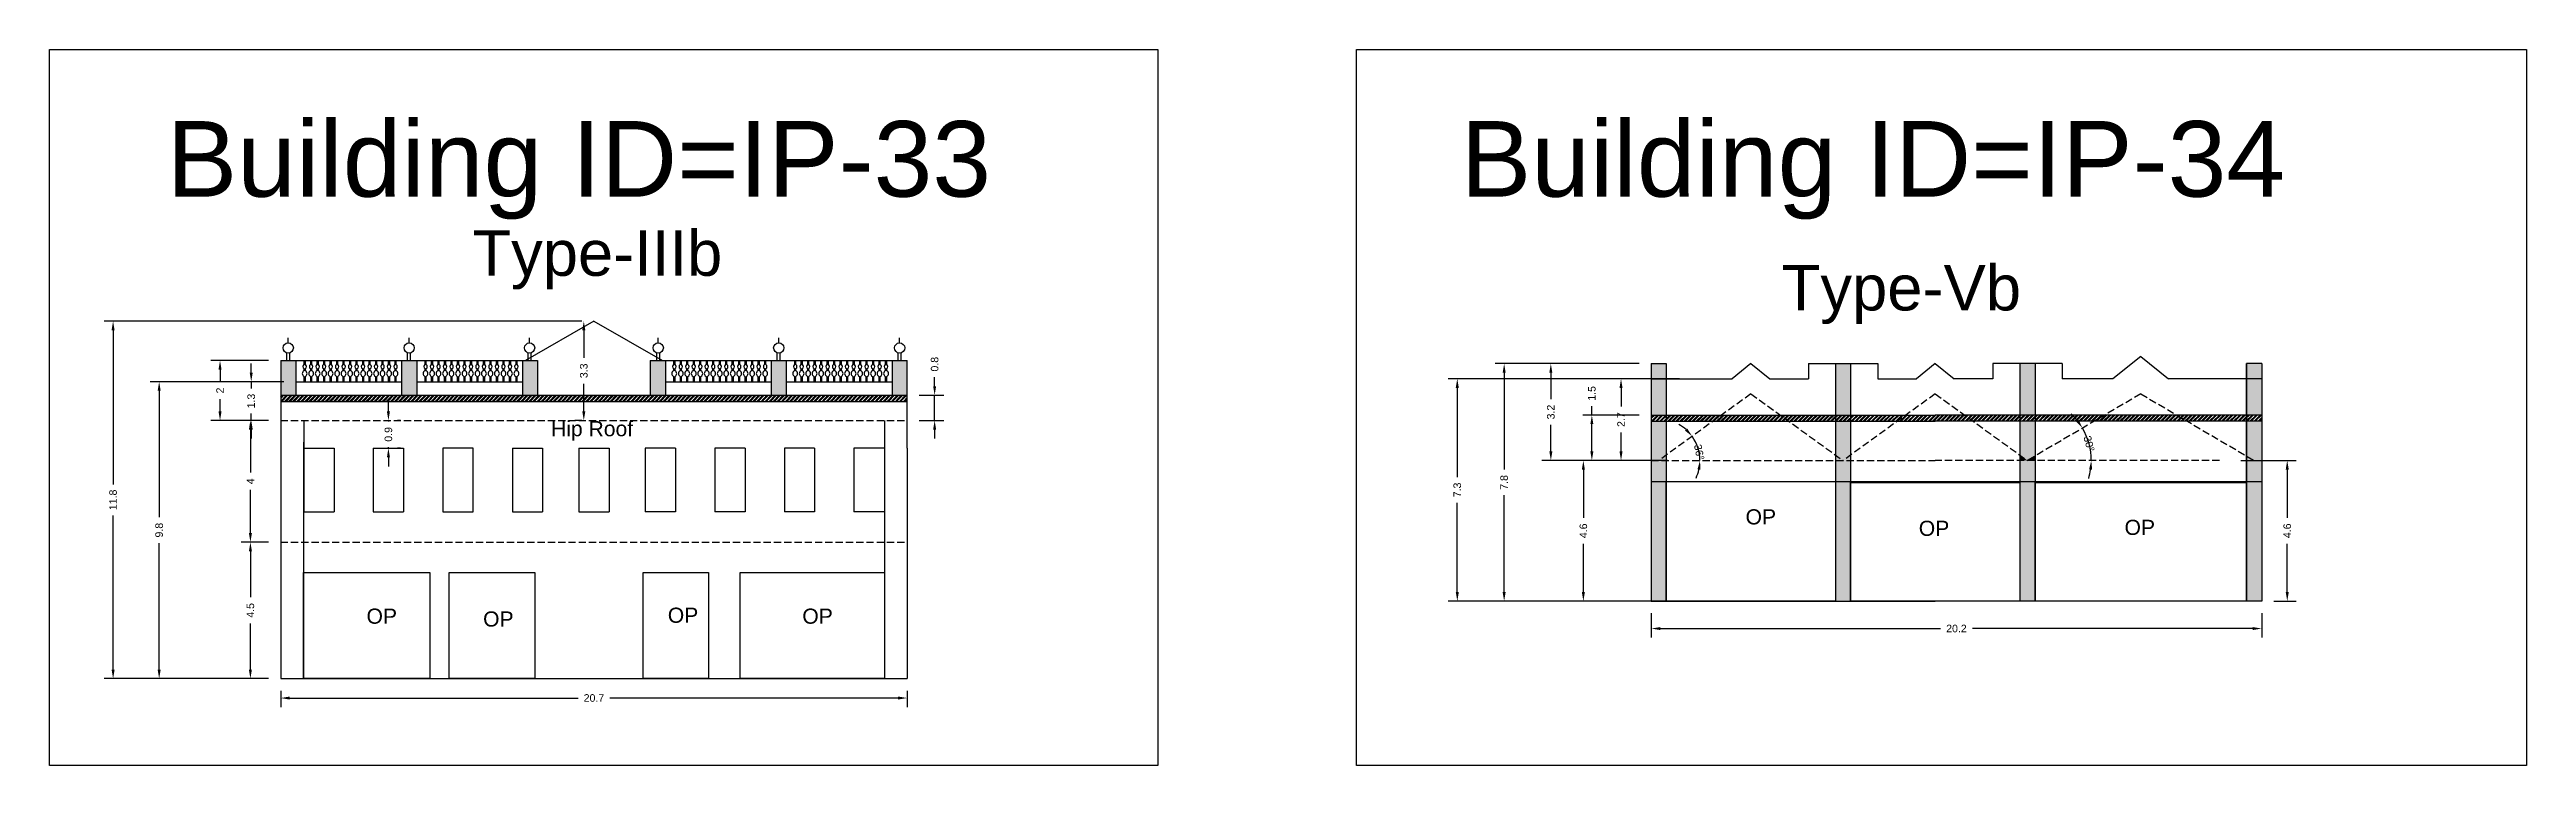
# Model space of a CAD drawing. Header units: metres. Extents: x 3416658 to 3417184, y -6712896 to -6712690.
# Drawn here: x 3416746.3 to 3416828.2, y -6712815.8 to -6712792.1 of the extents above; entities that cross this region are included whole.
import ezdxf

# ---------------------------------------------------------------- set-up
doc = ezdxf.new("R2010")
doc.units = ezdxf.units.M
doc.linetypes.add('ACAD_ISO02W100', pattern=[15, 12, -3])
doc.layers.add('Dotted', color=7, linetype='ACAD_ISO02W100', plot=False)
doc.styles.get("Standard").update_dxf_attribs({"font": 'arial.ttf'})
doc.dimstyles.new('ISO-25', dxfattribs={"dimtxt": 0.25, "dimasz": 0.3, "dimexe": 0.3, "dimexo": 0.4, "dimgap": 0.2, "dimtad": 0, "dimdec": 1, "dimdsep": 46, "dimtxsty": 'Standard', "dimcen": 2.5, "dimadec": 0, "dimazin": 0, "dimtfac": 1, "dimtdec": 1, "dimtmove": 0, "dimatfit": 3, "dimfxl": 1, "dimarcsym": 0})
pattern_1 = [(45, (-64.41996, 26.99843), (-0.067351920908, 0.067351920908), []), (45, (-64.37506, 26.99843), (-0.067351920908, 0.067351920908), [])]

msp = doc.modelspace()

# ---------------------------------------------------------------- texts
at = {"attachment_point": 1}
for s, heights, insert, char_height in [('Building ID=IP-33', [0.517], (3416750.137, -6712794.494), 2.5), ('Building ID=IP-34', [0.517], (3416792.954, -6712794.494), 2.5), ('Type-IIIb  ', [0.517], (3416760.25, -6712798.109), 1.5), ('Type-Vb  ', [0.517], (3416803.572, -6712799.253), 1.5), ('Hip Roof', [0], (3416762.85, -6712804.411), 0.5), ('OP', [0], (3416802.376, -6712807.325), 0.5), ('OP', [0], (3416808.107, -6712807.704), 0.5), ('OP', [0], (3416814.915, -6712807.673), 0.5), ('OP', [0], (3416756.746, -6712810.607), 0.5), ('OP', [0], (3416760.604, -6712810.701), 0.5), ('OP', [0], (3416766.715, -6712810.576), 0.5), ('OP', [0], (3416771.166, -6712810.607), 0.5)]:
    msp.add_mtext_dynamic_manual_height_columns(s, width=67.86454, gutter_width=12.5, heights=heights, dxfattribs=dict(at, insert=insert, char_height=char_height))

# ---------------------------------------------------------------- blocks, each defined once
blk = doc.blocks.new('*D274')
at = {"color": 0, "lineweight": -2, "transparency": 16777216}
for p, q in [((3416753.506, -6712808.412), (3416752.604, -6712808.412)), ((3416752.904, -6712808.712), (3416752.904, -6712810.233)), ((3416752.904, -6712812.621), (3416752.904, -6712811.1)), ((3416753.506, -6712812.921), (3416752.604, -6712812.921))]:
    blk.add_line(p, q, dxfattribs=at)
at = {"color": 0, "transparency": 16777216}
for points in [[(3416752.854, -6712808.712), (3416752.954, -6712808.712), (3416752.904, -6712808.412)], [(3416752.854, -6712812.621), (3416752.954, -6712812.621), (3416752.904, -6712812.921)]]:
    blk.add_solid(points, dxfattribs=at)
at = {"layer": 'Defpoints', "color": 0, "transparency": 16777216}
for p in [(3416752.904, -6712808.412), (3416753.906, -6712808.412), (3416753.906, -6712812.921)]:
    blk.add_point(p, dxfattribs=at)
at = {"color": 0, "transparency": 16777216, "insert": (3416752.904, -6712810.666), "char_height": 0.25, "attachment_point": 5, "rotation": 90}
blk.add_mtext('4.5', dxfattribs=at)
blk = doc.blocks.new('*D275')
at = {"color": 0, "lineweight": -2, "transparency": 16777216}
for p, q in [((3416753.506, -6712804.389), (3416752.604, -6712804.389)), ((3416752.904, -6712804.689), (3416752.904, -6712806.114)), ((3416752.904, -6712808.112), (3416752.904, -6712806.687)), ((3416753.506, -6712808.412), (3416752.604, -6712808.412))]:
    blk.add_line(p, q, dxfattribs=at)
at = {"color": 0, "transparency": 16777216}
for points in [[(3416752.854, -6712804.689), (3416752.954, -6712804.689), (3416752.904, -6712804.389)], [(3416752.854, -6712808.112), (3416752.954, -6712808.112), (3416752.904, -6712808.412)]]:
    blk.add_solid(points, dxfattribs=at)
at = {"layer": 'Defpoints', "color": 0, "transparency": 16777216}
for p in [(3416752.904, -6712804.389), (3416753.906, -6712804.389), (3416753.906, -6712808.412)]:
    blk.add_point(p, dxfattribs=at)
at = {"color": 0, "transparency": 16777216, "insert": (3416752.904, -6712806.401), "char_height": 0.25, "attachment_point": 5, "rotation": 90}
blk.add_mtext('4', dxfattribs=at)
blk = doc.blocks.new('*D276')
at = {"color": 0, "lineweight": -2, "transparency": 16777216}
for p, q in [((3416752.931, -6712802.809), (3416752.931, -6712802.509)), ((3416754.006, -6712803.109), (3416752.631, -6712803.109)), ((3416752.931, -6712803.109), (3416752.931, -6712803.333)), ((3416752.931, -6712804.389), (3416752.931, -6712804.165)), ((3416753.506, -6712804.389), (3416752.631, -6712804.389)), ((3416752.931, -6712804.689), (3416752.931, -6712804.989))]:
    blk.add_line(p, q, dxfattribs=at)
at = {"color": 0, "transparency": 16777216}
for points in [[(3416752.881, -6712802.809), (3416752.981, -6712802.809), (3416752.931, -6712803.109)], [(3416752.881, -6712804.689), (3416752.981, -6712804.689), (3416752.931, -6712804.389)]]:
    blk.add_solid(points, dxfattribs=at)
at = {"layer": 'Defpoints', "color": 0, "transparency": 16777216}
for p in [(3416752.931, -6712803.109), (3416754.406, -6712803.109), (3416753.906, -6712804.389)]:
    blk.add_point(p, dxfattribs=at)
at = {"color": 0, "transparency": 16777216, "insert": (3416752.931, -6712803.749), "char_height": 0.25, "attachment_point": 5, "rotation": 90}
blk.add_mtext('1.3', dxfattribs=at)
blk = doc.blocks.new('*D277')
at = {"color": 0, "lineweight": -2, "transparency": 16777216}
for p, q in [((3416753.506, -6712802.409), (3416751.599, -6712802.409)), ((3416751.899, -6712802.709), (3416751.899, -6712803.117)), ((3416751.899, -6712804.089), (3416751.899, -6712803.682)), ((3416753.506, -6712804.389), (3416751.599, -6712804.389))]:
    blk.add_line(p, q, dxfattribs=at)
at = {"color": 0, "transparency": 16777216}
for points in [[(3416751.849, -6712802.709), (3416751.949, -6712802.709), (3416751.899, -6712802.409)], [(3416751.849, -6712804.089), (3416751.949, -6712804.089), (3416751.899, -6712804.389)]]:
    blk.add_solid(points, dxfattribs=at)
at = {"layer": 'Defpoints', "color": 0, "transparency": 16777216}
for p in [(3416751.899, -6712802.409), (3416753.906, -6712802.409), (3416753.906, -6712804.389)]:
    blk.add_point(p, dxfattribs=at)
at = {"color": 0, "transparency": 16777216, "insert": (3416751.899, -6712803.399), "char_height": 0.25, "attachment_point": 5, "rotation": 90}
blk.add_mtext('2', dxfattribs=at)
blk = doc.blocks.new('*D278')
at = {"color": 0, "lineweight": -2, "transparency": 16777216}
for p, q in [((3416753.506, -6712803.109), (3416749.585, -6712803.109)), ((3416749.885, -6712803.409), (3416749.885, -6712807.587)), ((3416749.885, -6712812.621), (3416749.885, -6712808.443)), ((3416753.506, -6712812.921), (3416749.585, -6712812.921))]:
    blk.add_line(p, q, dxfattribs=at)
at = {"color": 0, "transparency": 16777216}
for points in [[(3416749.835, -6712803.409), (3416749.935, -6712803.409), (3416749.885, -6712803.109)], [(3416749.835, -6712812.621), (3416749.935, -6712812.621), (3416749.885, -6712812.921)]]:
    blk.add_solid(points, dxfattribs=at)
at = {"layer": 'Defpoints', "color": 0, "transparency": 16777216}
for p in [(3416749.885, -6712803.109), (3416753.906, -6712803.109), (3416753.906, -6712812.921)]:
    blk.add_point(p, dxfattribs=at)
at = {"color": 0, "transparency": 16777216, "insert": (3416749.885, -6712808.015), "char_height": 0.25, "attachment_point": 5, "rotation": 90}
blk.add_mtext('9.8', dxfattribs=at)
blk = doc.blocks.new('*D279')
at = {"color": 0, "lineweight": -2, "transparency": 16777216}
for p, q in [((3416763.871, -6712801.109), (3416748.061, -6712801.109)), ((3416748.361, -6712801.409), (3416748.361, -6712806.502)), ((3416748.361, -6712812.621), (3416748.361, -6712807.528)), ((3416753.506, -6712812.921), (3416748.061, -6712812.921))]:
    blk.add_line(p, q, dxfattribs=at)
at = {"color": 0, "transparency": 16777216}
for points in [[(3416748.311, -6712801.409), (3416748.411, -6712801.409), (3416748.361, -6712801.109)], [(3416748.311, -6712812.621), (3416748.411, -6712812.621), (3416748.361, -6712812.921)]]:
    blk.add_solid(points, dxfattribs=at)
at = {"layer": 'Defpoints', "color": 0, "transparency": 16777216}
for p in [(3416748.361, -6712801.109), (3416764.271, -6712801.109), (3416753.906, -6712812.921)]:
    blk.add_point(p, dxfattribs=at)
at = {"color": 0, "transparency": 16777216, "insert": (3416748.361, -6712807.015), "char_height": 0.25, "attachment_point": 5, "rotation": 90}
blk.add_mtext('11.8', dxfattribs=at)
blk = doc.blocks.new('*D280')
at = {"color": 0, "lineweight": -2, "transparency": 16777216}
for p, q in [((3416763.871, -6712801.109), (3416763.636, -6712801.109)), ((3416763.936, -6712801.409), (3416763.936, -6712802.322)), ((3416763.936, -6712804.089), (3416763.936, -6712803.177)), ((3416763.871, -6712804.389), (3416763.636, -6712804.389))]:
    blk.add_line(p, q, dxfattribs=at)
at = {"color": 0, "transparency": 16777216}
for points in [[(3416763.886, -6712801.409), (3416763.986, -6712801.409), (3416763.936, -6712801.109)], [(3416763.886, -6712804.089), (3416763.986, -6712804.089), (3416763.936, -6712804.389)]]:
    blk.add_solid(points, dxfattribs=at)
at = {"layer": 'Defpoints', "color": 0, "transparency": 16777216}
for p in [(3416764.271, -6712801.109), (3416763.936, -6712804.389), (3416764.271, -6712804.389)]:
    blk.add_point(p, dxfattribs=at)
at = {"color": 0, "transparency": 16777216, "insert": (3416763.936, -6712802.749), "char_height": 0.25, "attachment_point": 5, "rotation": 90}
blk.add_mtext('3.3', dxfattribs=at)
blk = doc.blocks.new('*D281')
at = {"color": 0, "lineweight": -2, "transparency": 16777216}
for p, q in [((3416757.471, -6712804.089), (3416757.471, -6712803.789)), ((3416757.471, -6712804.389), (3416757.471, -6712804.421)), ((3416757.871, -6712804.389), (3416757.771, -6712804.389)), ((3416757.471, -6712805.309), (3416757.471, -6712805.277)), ((3416757.471, -6712805.609), (3416757.471, -6712805.909)), ((3416757.871, -6712805.309), (3416757.771, -6712805.309))]:
    blk.add_line(p, q, dxfattribs=at)
at = {"color": 0, "transparency": 16777216}
for points in [[(3416757.421, -6712804.089), (3416757.521, -6712804.089), (3416757.471, -6712804.389)], [(3416757.421, -6712805.609), (3416757.521, -6712805.609), (3416757.471, -6712805.309)]]:
    blk.add_solid(points, dxfattribs=at)
at = {"layer": 'Defpoints', "color": 0, "transparency": 16777216}
for p in [(3416757.471, -6712804.389), (3416757.471, -6712804.389), (3416757.471, -6712805.309)]:
    blk.add_point(p, dxfattribs=at)
at = {"color": 0, "transparency": 16777216, "insert": (3416757.471, -6712804.849), "char_height": 0.25, "attachment_point": 5, "rotation": 90}
blk.add_mtext('0.9', dxfattribs=at)
blk = doc.blocks.new('*D282')
at = {"color": 0, "lineweight": -2, "transparency": 16777216}
for p, q in [((3416753.906, -6712813.321), (3416753.906, -6712813.863)), ((3416754.206, -6712813.563), (3416763.744, -6712813.563)), ((3416774.336, -6712813.563), (3416764.798, -6712813.563)), ((3416774.636, -6712813.321), (3416774.636, -6712813.863))]:
    blk.add_line(p, q, dxfattribs=at)
at = {"color": 0, "transparency": 16777216}
for points in [[(3416754.206, -6712813.513), (3416754.206, -6712813.613), (3416753.906, -6712813.563)], [(3416774.336, -6712813.513), (3416774.336, -6712813.613), (3416774.636, -6712813.563)]]:
    blk.add_solid(points, dxfattribs=at)
at = {"layer": 'Defpoints', "color": 0, "transparency": 16777216}
for p in [(3416753.906, -6712812.921), (3416774.636, -6712812.921), (3416774.636, -6712813.563)]:
    blk.add_point(p, dxfattribs=at)
at = {"color": 0, "transparency": 16777216, "insert": (3416764.271, -6712813.563), "char_height": 0.25, "attachment_point": 5}
blk.add_mtext('20.7', dxfattribs=at)
blk = doc.blocks.new('*D283')
at = {"color": 0, "lineweight": -2, "transparency": 16777216}
for p, q in [((3416775.544, -6712803.259), (3416775.544, -6712802.959)), ((3416775.036, -6712803.559), (3416775.844, -6712803.559)), ((3416775.544, -6712804.389), (3416775.544, -6712803.559)), ((3416775.036, -6712804.389), (3416775.844, -6712804.389)), ((3416775.544, -6712804.689), (3416775.544, -6712804.989))]:
    blk.add_line(p, q, dxfattribs=at)
at = {"color": 0, "transparency": 16777216}
for points in [[(3416775.494, -6712803.259), (3416775.594, -6712803.259), (3416775.544, -6712803.559)], [(3416775.494, -6712804.689), (3416775.594, -6712804.689), (3416775.544, -6712804.389)]]:
    blk.add_solid(points, dxfattribs=at)
at = {"layer": 'Defpoints', "color": 0, "transparency": 16777216}
for p in [(3416774.636, -6712803.559), (3416775.544, -6712803.559), (3416774.636, -6712804.389)]:
    blk.add_point(p, dxfattribs=at)
at = {"color": 0, "transparency": 16777216, "insert": (3416775.544, -6712802.531), "char_height": 0.25, "attachment_point": 5, "rotation": 90}
blk.add_mtext('0.8', dxfattribs=at)
blk = doc.blocks.new('*D285')
at = {"color": 0, "lineweight": -2, "transparency": 16777216}
for p, q in [((3416799.798, -6712805.712), (3416796.709, -6712805.712)), ((3416797.009, -6712806.012), (3416797.009, -6712807.604)), ((3416797.009, -6712810.062), (3416797.009, -6712808.469)), ((3416799.798, -6712810.362), (3416796.709, -6712810.362))]:
    blk.add_line(p, q, dxfattribs=at)
at = {"color": 0, "transparency": 16777216}
for points in [[(3416796.959, -6712806.012), (3416797.059, -6712806.012), (3416797.009, -6712805.712)], [(3416796.959, -6712810.062), (3416797.059, -6712810.062), (3416797.009, -6712810.362)]]:
    blk.add_solid(points, dxfattribs=at)
at = {"layer": 'Defpoints', "color": 0, "transparency": 16777216}
for p in [(3416797.009, -6712805.712), (3416800.198, -6712805.712), (3416800.198, -6712810.362)]:
    blk.add_point(p, dxfattribs=at)
at = {"color": 0, "transparency": 16777216, "insert": (3416797.009, -6712808.037), "char_height": 0.25, "attachment_point": 5, "rotation": 90}
blk.add_mtext('4.6', dxfattribs=at)
blk = doc.blocks.new('*D286')
at = {"color": 0, "lineweight": -2, "transparency": 16777216}
for p, q in [((3416818.768, -6712805.712), (3416820.598, -6712805.712)), ((3416820.298, -6712806.012), (3416820.298, -6712807.604)), ((3416820.298, -6712810.062), (3416820.298, -6712808.469)), ((3416819.853, -6712810.362), (3416820.598, -6712810.362))]:
    blk.add_line(p, q, dxfattribs=at)
at = {"color": 0, "transparency": 16777216}
for points in [[(3416820.248, -6712806.012), (3416820.348, -6712806.012), (3416820.298, -6712805.712)], [(3416820.248, -6712810.062), (3416820.348, -6712810.062), (3416820.298, -6712810.362)]]:
    blk.add_solid(points, dxfattribs=at)
at = {"layer": 'Defpoints', "color": 0, "transparency": 16777216}
for p in [(3416818.368, -6712805.712), (3416820.298, -6712805.712), (3416819.453, -6712810.362)]:
    blk.add_point(p, dxfattribs=at)
at = {"color": 0, "transparency": 16777216, "insert": (3416820.298, -6712808.037), "char_height": 0.25, "attachment_point": 5, "rotation": 90}
blk.add_mtext('4.6', dxfattribs=at)
blk = doc.blocks.new('*D287')
at = {"color": 0, "lineweight": -2, "transparency": 16777216}
for start, end in [(48.4284, 61.05345), (0, 35.80334), (334.7499, 347.37495)]:
    blk.add_arc((3416799.503, -6712805.712), 1.364, start, end, dxfattribs=at)
at = {"color": 0, "transparency": 16777216}
for points in [[(3416800.446, -6712804.658), (3416800.372, -6712804.725), (3416800.61, -6712804.914)], [(3416800.785, -6712806.005), (3416800.884, -6712806.016), (3416800.868, -6712805.712)]]:
    blk.add_solid(points, dxfattribs=at)
at = {"layer": 'Defpoints', "color": 0, "transparency": 16777216}
for p in [(3416802.553, -6712803.512), (3416799.253, -6712805.712), (3416799.503, -6712805.712), (3416800.751, -6712805.16), (3416808.653, -6712805.712)]:
    blk.add_point(p, dxfattribs=at)
at = {"color": 0, "transparency": 16777216, "insert": (3416800.84, -6712805.44), "char_height": 0.25, "attachment_point": 5, "rotation": 281.48021}
blk.add_mtext('36°', dxfattribs=at)
blk = doc.blocks.new('*D288')
at = {"color": 0, "lineweight": -2, "transparency": 16777216}
for p, q in [((3416799.253, -6712810.762), (3416799.253, -6712811.567)), ((3416819.453, -6712810.762), (3416819.453, -6712811.567)), ((3416799.553, -6712811.267), (3416808.828, -6712811.267)), ((3416819.153, -6712811.267), (3416809.879, -6712811.267))]:
    blk.add_line(p, q, dxfattribs=at)
at = {"color": 0, "transparency": 16777216}
for points in [[(3416799.553, -6712811.217), (3416799.553, -6712811.317), (3416799.253, -6712811.267)], [(3416819.153, -6712811.217), (3416819.153, -6712811.317), (3416819.453, -6712811.267)]]:
    blk.add_solid(points, dxfattribs=at)
at = {"layer": 'Defpoints', "color": 0, "transparency": 16777216}
for p in [(3416799.253, -6712810.362), (3416819.453, -6712810.362), (3416819.453, -6712811.267)]:
    blk.add_point(p, dxfattribs=at)
at = {"color": 0, "transparency": 16777216, "insert": (3416809.353, -6712811.267), "char_height": 0.25, "attachment_point": 5}
blk.add_mtext('20.2', dxfattribs=at)
blk = doc.blocks.new('*D289')
at = {"color": 0, "lineweight": -2, "transparency": 16777216}
for start, end in [(38.54816, 46.69759), (360, 30.39873), (343.70113, 351.85057)]:
    blk.add_arc((3416811.703, -6712805.712), 2.111, start, end, dxfattribs=at)
at = {"color": 0, "transparency": 16777216}
for points in [[(3416813.396, -6712804.368), (3416813.313, -6712804.425), (3416813.524, -6712804.644)], [(3416813.743, -6712806.008), (3416813.843, -6712806.015), (3416813.814, -6712805.712)]]:
    blk.add_solid(points, dxfattribs=at)
at = {"layer": 'Defpoints', "color": 0, "transparency": 16777216}
for p in [(3416815.453, -6712803.512), (3416808.653, -6712805.712), (3416811.703, -6712805.712), (3416813.782, -6712805.341), (3416818.053, -6712805.712)]:
    blk.add_point(p, dxfattribs=at)
at = {"color": 0, "transparency": 16777216, "insert": (3416813.741, -6712805.159), "char_height": 0.25, "attachment_point": 5, "rotation": 285.19936}
blk.add_mtext('30°', dxfattribs=at)
blk = doc.blocks.new('*D290')
at = {"color": 0, "lineweight": -2, "transparency": 16777216}
for p, q in [((3416798.853, -6712804.212), (3416796.99, -6712804.212)), ((3416797.29, -6712804.212), (3416797.29, -6712803.912)), ((3416797.29, -6712805.412), (3416797.29, -6712804.512)), ((3416798.853, -6712805.712), (3416796.99, -6712805.712))]:
    blk.add_line(p, q, dxfattribs=at)
at = {"color": 0, "transparency": 16777216}
for points in [[(3416797.24, -6712804.512), (3416797.34, -6712804.512), (3416797.29, -6712804.212)], [(3416797.24, -6712805.412), (3416797.34, -6712805.412), (3416797.29, -6712805.712)]]:
    blk.add_solid(points, dxfattribs=at)
at = {"layer": 'Defpoints', "color": 0, "transparency": 16777216}
for p in [(3416797.29, -6712804.212), (3416799.253, -6712804.212), (3416799.253, -6712805.712)]:
    blk.add_point(p, dxfattribs=at)
at = {"color": 0, "transparency": 16777216, "insert": (3416797.29, -6712803.495), "char_height": 0.25, "attachment_point": 5, "rotation": 90}
blk.add_mtext('1.5', dxfattribs=at)
blk = doc.blocks.new('*D291')
at = {"color": 0, "lineweight": -2, "transparency": 16777216}
for p, q in [((3416798.853, -6712802.512), (3416795.633, -6712802.512)), ((3416795.933, -6712802.812), (3416795.933, -6712803.686)), ((3416795.933, -6712805.412), (3416795.933, -6712804.538)), ((3416798.853, -6712805.712), (3416795.633, -6712805.712))]:
    blk.add_line(p, q, dxfattribs=at)
at = {"color": 0, "transparency": 16777216}
for points in [[(3416795.883, -6712802.812), (3416795.983, -6712802.812), (3416795.933, -6712802.512)], [(3416795.883, -6712805.412), (3416795.983, -6712805.412), (3416795.933, -6712805.712)]]:
    blk.add_solid(points, dxfattribs=at)
at = {"layer": 'Defpoints', "color": 0, "transparency": 16777216}
for p in [(3416795.933, -6712802.512), (3416799.253, -6712802.512), (3416799.253, -6712805.712)]:
    blk.add_point(p, dxfattribs=at)
at = {"color": 0, "transparency": 16777216, "insert": (3416795.933, -6712804.112), "char_height": 0.25, "attachment_point": 5, "rotation": 90}
blk.add_mtext('3.2', dxfattribs=at)
blk = doc.blocks.new('*D292')
at = {"color": 0, "lineweight": -2, "transparency": 16777216}
for p, q in [((3416799.353, -6712803.012), (3416797.955, -6712803.012)), ((3416798.255, -6712803.312), (3416798.255, -6712803.932)), ((3416798.255, -6712805.412), (3416798.255, -6712804.792)), ((3416799.353, -6712805.712), (3416797.955, -6712805.712))]:
    blk.add_line(p, q, dxfattribs=at)
at = {"color": 0, "transparency": 16777216}
for points in [[(3416798.205, -6712803.312), (3416798.305, -6712803.312), (3416798.255, -6712803.012)], [(3416798.205, -6712805.412), (3416798.305, -6712805.412), (3416798.255, -6712805.712)]]:
    blk.add_solid(points, dxfattribs=at)
at = {"layer": 'Defpoints', "color": 0, "transparency": 16777216}
for p in [(3416798.255, -6712803.012), (3416799.753, -6712803.012), (3416799.753, -6712805.712)]:
    blk.add_point(p, dxfattribs=at)
at = {"color": 0, "transparency": 16777216, "insert": (3416798.255, -6712804.362), "char_height": 0.25, "attachment_point": 5, "rotation": 90}
blk.add_mtext('2.7', dxfattribs=at)
blk = doc.blocks.new('*D293')
at = {"color": 0, "lineweight": -2, "transparency": 16777216}
for p, q in [((3416798.853, -6712802.512), (3416794.088, -6712802.512)), ((3416794.388, -6712802.812), (3416794.388, -6712806.01)), ((3416794.388, -6712810.062), (3416794.388, -6712806.864)), ((3416798.853, -6712810.362), (3416794.088, -6712810.362))]:
    blk.add_line(p, q, dxfattribs=at)
at = {"color": 0, "transparency": 16777216}
for points in [[(3416794.338, -6712802.812), (3416794.438, -6712802.812), (3416794.388, -6712802.512)], [(3416794.338, -6712810.062), (3416794.438, -6712810.062), (3416794.388, -6712810.362)]]:
    blk.add_solid(points, dxfattribs=at)
at = {"layer": 'Defpoints', "color": 0, "transparency": 16777216}
for p in [(3416794.388, -6712802.512), (3416799.253, -6712802.512), (3416799.253, -6712810.362)]:
    blk.add_point(p, dxfattribs=at)
at = {"color": 0, "transparency": 16777216, "insert": (3416794.388, -6712806.437), "char_height": 0.25, "attachment_point": 5, "rotation": 90}
blk.add_mtext('7.8', dxfattribs=at)
blk = doc.blocks.new('*D294')
at = {"color": 0, "lineweight": -2, "transparency": 16777216}
for p, q in [((3416800.19, -6712803.012), (3416792.537, -6712803.012)), ((3416792.837, -6712803.312), (3416792.837, -6712806.26)), ((3416792.837, -6712810.062), (3416792.837, -6712807.114)), ((3416798.853, -6712810.362), (3416792.537, -6712810.362))]:
    blk.add_line(p, q, dxfattribs=at)
at = {"color": 0, "transparency": 16777216}
for points in [[(3416792.787, -6712803.312), (3416792.887, -6712803.312), (3416792.837, -6712803.012)], [(3416792.787, -6712810.062), (3416792.887, -6712810.062), (3416792.837, -6712810.362)]]:
    blk.add_solid(points, dxfattribs=at)
at = {"layer": 'Defpoints', "color": 0, "transparency": 16777216}
for p in [(3416792.837, -6712803.012), (3416800.59, -6712803.012), (3416799.253, -6712810.362)]:
    blk.add_point(p, dxfattribs=at)
at = {"color": 0, "transparency": 16777216, "insert": (3416792.837, -6712806.687), "char_height": 0.25, "attachment_point": 5, "rotation": 90}
blk.add_mtext('7.3', dxfattribs=at)

# ---------------------------------------------------------------- dimensions: what is measured, and where the dimension line sits
for base, p1, p2, picture, middle in [((3416748.361, -6712801.109), (3416753.906, -6712812.921), (3416764.271, -6712801.109), '*D279', (3416748.361, -6712807.015)), ((3416763.936, -6712804.389), (3416764.271, -6712801.109), (3416764.271, -6712804.389), '*D280', (3416763.936, -6712802.749)), ((3416751.899, -6712802.409), (3416753.906, -6712804.389), (3416753.906, -6712802.409), '*D277', (3416751.899, -6712803.399)), ((3416775.544, -6712803.559), (3416774.636, -6712804.389), (3416774.636, -6712803.559), '*D283', (3416775.544, -6712802.531)), ((3416794.387544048, -6712802.511957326), (3416799.253469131, -6712810.361957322), (3416799.253469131, -6712802.511957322), '*D293', (3416794.387544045, -6712806.436957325)), ((3416795.933, -6712802.512), (3416799.253, -6712805.712), (3416799.253, -6712802.512), '*D291', (3416795.933, -6712804.112)), ((3416749.885, -6712803.109), (3416753.906, -6712812.921), (3416753.906, -6712803.109), '*D278', (3416749.885, -6712808.015)), ((3416792.836540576, -6712803.011957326), (3416799.253469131, -6712810.361957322), (3416800.590133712, -6712803.011957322), '*D294', (3416792.836540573, -6712806.686957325)), ((3416797.29, -6712804.212), (3416799.253, -6712805.712), (3416799.253, -6712804.212), '*D290', (3416797.29, -6712803.495)), ((3416798.255, -6712803.012), (3416799.753, -6712805.712), (3416799.753, -6712803.012), '*D292', (3416798.255, -6712804.362)), ((3416757.471, -6712804.389), (3416757.471, -6712805.309), (3416757.471, -6712804.389), '*D281', (3416757.471, -6712804.849)), ((3416797.008752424, -6712805.711957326), (3416800.198490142, -6712810.361957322), (3416800.198490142, -6712805.711957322), '*D285', (3416797.008752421, -6712808.036957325)), ((3416820.298185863, -6712805.711957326), (3416819.453469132, -6712810.361957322), (3416818.36770031, -6712805.711957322), '*D286', (3416820.29818586, -6712808.036957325)), ((3416752.904, -6712808.412), (3416753.906, -6712812.921), (3416753.906, -6712808.412), '*D274', (3416752.904, -6712810.666))]:
    dim = msp.add_linear_dim(base=base, p1=p1, p2=p2, angle=90, dimstyle='ISO-25')
    dim.commit()
    dim.dimension.update_dxf_attribs({"geometry": picture, "text_midpoint": middle})
dim = msp.add_linear_dim(base=(3416752.931, -6712803.109), p1=(3416753.906, -6712804.389), p2=(3416754.406, -6712803.109), angle=90, dimstyle='ISO-25')
dim.commit()
dim.dimension.update_dxf_attribs({"geometry": '*D276', "text_midpoint": (3416752.931, -6712803.749), "dimtype": 160})
for base, line1, line2, picture, middle in [((3416800.751, -6712805.16), ((3416799.253, -6712805.712), (3416808.653, -6712805.712)), ((3416802.553, -6712803.512), (3416799.503, -6712805.712)), '*D287', (3416800.84, -6712805.44)), ((3416813.782, -6712805.341), ((3416818.053, -6712805.712), (3416808.653, -6712805.712)), ((3416815.453, -6712803.512), (3416811.703, -6712805.712)), '*D289', (3416813.741, -6712805.159))]:
    dim = msp.add_angular_dim_2l(base=base, line1=line1, line2=line2, dimstyle='ISO-25')
    dim.commit()
    dim.dimension.update_dxf_attribs({"geometry": picture, "text_midpoint": middle, "dimtype": 162})
dim = msp.add_linear_dim(base=(3416752.904, -6712804.389), p1=(3416753.906, -6712808.412), p2=(3416753.906, -6712804.389), angle=90, dimstyle='ISO-25', override={"dimtmove": 1})
dim.commit()
dim.dimension.update_dxf_attribs({"geometry": '*D275', "text_midpoint": (3416752.904, -6712806.401)})
for base, p1, p2, picture, middle in [((3416819.453, -6712811.267), (3416799.253, -6712810.362), (3416819.453, -6712810.362), '*D288', (3416809.353, -6712811.267)), ((3416774.636, -6712813.563), (3416753.906, -6712812.921), (3416774.636, -6712812.921), '*D282', (3416764.271, -6712813.563))]:
    dim = msp.add_linear_dim(base=base, p1=p1, p2=p2, dimstyle='ISO-25')
    dim.commit()
    dim.dimension.update_dxf_attribs({"geometry": picture, "text_midpoint": middle})

# ---------------------------------------------------------------- hatches: boundary and pattern name
h = msp.add_hatch(color=256)
h.dxf.hatch_style = 1
h.paths.add_polyline_path([(3416811.953, -6712805.712), (3416811.453, -6712805.712), (3416811.453, -6712810.362), (3416811.953, -6712810.362)])
h.paths.add_polyline_path([(3416811.953, -6712802.512), (3416811.453, -6712802.512), (3416811.453, -6712804.212), (3416811.953, -6712804.212)])
h.paths.add_polyline_path([(3416811.953, -6712804.412), (3416811.453, -6712804.412), (3416811.453, -6712805.532), (3416811.703, -6712805.712), (3416811.953, -6712805.565)])
h.paths.add_polyline_path([(3416797.55, -6712808.336), (3416797.55, -6712807.726), (3416797.035, -6712807.726), (3416797.035, -6712808.336)], flags=9)
h.paths.add_polyline_path([(3416820.558, -6712808.336), (3416820.558, -6712807.726), (3416820.043, -6712807.726), (3416820.043, -6712808.336)], flags=9)
h.paths.add_polyline_path([(3416800.522, -6712805.176), (3416800.652, -6712805.816), (3416801.157, -6712805.714), (3416801.027, -6712805.074)], flags=9)
h.paths.add_polyline_path([(3416808.955, -6712811.527), (3416809.76, -6712811.527), (3416809.76, -6712811.012), (3416808.955, -6712811.012)], flags=9)
h.paths.add_polyline_path([(3416775.968, -6712798.369), (3416804.495, -6712798.369), (3416804.495, -6712793.218), (3416775.968, -6712793.218)], flags=9)
h = msp.add_hatch(color=256)
h.dxf.hatch_style = 1
h.paths.add_polyline_path([(3416754.406, -6712802.409), (3416753.906, -6712802.409), (3416753.906, -6712803.559), (3416754.406, -6712803.559)])
h.paths.add_polyline_path([(3416758.406, -6712802.409), (3416757.906, -6712802.409), (3416757.906, -6712803.559), (3416758.406, -6712803.559)])
h.paths.add_polyline_path([(3416762.406, -6712802.409), (3416761.906, -6712802.409), (3416761.906, -6712803.559), (3416762.406, -6712803.559)])
h.paths.add_polyline_path([(3416766.636, -6712802.409), (3416766.136, -6712802.409), (3416766.136, -6712803.559), (3416766.636, -6712803.559)])
h.paths.add_polyline_path([(3416770.636, -6712802.409), (3416770.136, -6712802.409), (3416770.136, -6712803.559), (3416770.636, -6712803.559)])
h.paths.add_polyline_path([(3416774.636, -6712802.409), (3416774.136, -6712802.409), (3416774.136, -6712803.559), (3416774.636, -6712803.559)])
h = msp.add_hatch(color=256)
h.dxf.hatch_style = 1
h.paths.add_polyline_path([(3416799.753, -6712805.712), (3416799.253, -6712805.712), (3416799.253, -6712810.362), (3416799.753, -6712810.362)])
h.paths.add_polyline_path([(3416799.753, -6712804.412), (3416799.253, -6712804.412), (3416799.253, -6712805.712), (3416799.753, -6712805.712)])
h.paths.add_polyline_path([(3416799.753, -6712803.012), (3416799.253, -6712803.012), (3416799.253, -6712804.212), (3416799.753, -6712804.212)])
h.paths.add_polyline_path([(3416799.753, -6712802.512), (3416799.253, -6712802.512), (3416799.253, -6712803.012), (3416799.753, -6712803.012)])
h.paths.add_polyline_path([(3416805.853, -6712805.712), (3416805.353, -6712805.712), (3416805.353, -6712810.362), (3416805.853, -6712810.362)])
h.paths.add_polyline_path([(3416805.853, -6712804.412), (3416805.353, -6712804.412), (3416805.353, -6712805.712), (3416805.853, -6712805.712)])
h.paths.add_polyline_path([(3416805.853, -6712802.512), (3416805.353, -6712802.512), (3416805.353, -6712804.212), (3416805.853, -6712804.212)])
h = msp.add_hatch(color=256)
h.dxf.hatch_style = 1
h.paths.add_polyline_path([(3416819.453, -6712804.412), (3416818.953, -6712804.412), (3416818.953, -6712810.362), (3416819.453, -6712810.362)])
h.paths.add_polyline_path([(3416819.453, -6712803.012), (3416818.953, -6712803.012), (3416818.953, -6712804.212), (3416819.453, -6712804.212)])
h.paths.add_polyline_path([(3416819.453, -6712802.512), (3416818.953, -6712802.512), (3416818.953, -6712803.012), (3416819.453, -6712803.012)])
h = msp.add_hatch()
h.set_pattern_fill('ANSI32', color=256, scale=0.01)
h.set_pattern_definition([(45, (-40.60376, 25.57048), (-0.067351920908, 0.067351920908), []), (45, (-40.55886, 25.57048), (-0.067351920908, 0.067351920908), [])])
h.paths.add_polyline_path([(3416774.636, -6712803.559), (3416753.906, -6712803.559), (3416753.906, -6712803.759), (3416774.636, -6712803.759)])
h = msp.add_hatch()
h.set_pattern_fill('ANSI32', color=256, scale=0.01)
h.set_pattern_definition(pattern_1)
h.paths.add_polyline_path([(3416809.624, -6712804.212), (3416808.653, -6712804.212), (3416807.683, -6712804.212), (3416807.406, -6712804.412), (3416808.653, -6712804.412), (3416809.901, -6712804.412)])
h.paths.add_polyline_path([(3416811.453, -6712804.212), (3416809.624, -6712804.212), (3416809.901, -6712804.412), (3416811.453, -6712804.412)])
h.paths.add_polyline_path([(3416811.953, -6712804.212), (3416811.453, -6712804.212), (3416811.453, -6712804.412), (3416811.953, -6712804.412)])
h.paths.add_polyline_path([(3416814.26, -6712804.212), (3416811.953, -6712804.212), (3416811.953, -6712804.412), (3416813.919, -6712804.412)])
h.paths.add_polyline_path([(3416818.953, -6712804.212), (3416816.647, -6712804.212), (3416816.988, -6712804.412), (3416818.953, -6712804.412)])
h.paths.add_polyline_path([(3416816.647, -6712804.212), (3416814.26, -6712804.212), (3416813.919, -6712804.412), (3416816.988, -6712804.412)])
h.paths.add_polyline_path([(3416807.683, -6712804.212), (3416805.853, -6712804.212), (3416805.853, -6712804.412), (3416807.406, -6712804.412)])
h.paths.add_polyline_path([(3416805.853, -6712804.212), (3416805.353, -6712804.212), (3416805.353, -6712804.412), (3416805.853, -6712804.412)])
h.paths.add_polyline_path([(3416805.353, -6712804.212), (3416803.524, -6712804.212), (3416803.801, -6712804.412), (3416805.353, -6712804.412)])
h.paths.add_polyline_path([(3416803.524, -6712804.212), (3416801.583, -6712804.212), (3416801.306, -6712804.412), (3416803.801, -6712804.412)])
h.paths.add_polyline_path([(3416801.583, -6712804.212), (3416799.753, -6712804.212), (3416799.753, -6712804.412), (3416801.306, -6712804.412)])
h.paths.add_polyline_path([(3416799.753, -6712804.212), (3416799.253, -6712804.212), (3416799.253, -6712804.412), (3416799.753, -6712804.412)])
h = msp.add_hatch()
h.set_pattern_fill('ANSI32', color=256, scale=0.01)
h.set_pattern_definition(pattern_1)
h.paths.add_polyline_path([(3416819.453, -6712804.212), (3416818.953, -6712804.212), (3416818.953, -6712804.412), (3416819.453, -6712804.412)])
h = msp.add_hatch(color=256)
h.dxf.hatch_style = 1
h.paths.add_polyline_path([(3416811.453, -6712805.532), (3416811.453, -6712805.712), (3416811.703, -6712805.712)])
h.paths.add_polyline_path([(3416811.953, -6712805.565), (3416811.703, -6712805.712), (3416811.953, -6712805.712)])

# ---------------------------------------------------------------- linework, layer by layer
msp.add_line((3416818.953, -6712810.362), (3416818.953, -6712802.512))
for points in [[(3416746.258, -6712792.133), (3416782.934, -6712792.133), (3416782.934, -6712815.79), (3416746.258, -6712815.79)], [(3416789.499, -6712792.133), (3416828.214, -6712792.133), (3416828.214, -6712815.79), (3416789.499, -6712815.79)], [(3416760.271, -6712807.409), (3416760.271, -6712805.309), (3416759.271, -6712805.309), (3416759.271, -6712807.409)], [(3416799.753, -6712806.412), (3416805.353, -6712806.412), (3416805.353, -6712810.362), (3416799.753, -6712810.362)], [(3416805.853, -6712806.437), (3416811.453, -6712806.437), (3416811.453, -6712810.362), (3416805.853, -6712810.362)], [(3416811.953, -6712806.437), (3416818.953, -6712806.437), (3416818.953, -6712810.362), (3416811.953, -6712810.362)], [(3416754.656, -6712809.414), (3416758.836, -6712809.414), (3416758.836, -6712812.921), (3416754.656, -6712812.921)], [(3416759.484, -6712809.414), (3416762.319, -6712809.414), (3416762.319, -6712812.921), (3416759.484, -6712812.921)], [(3416765.904, -6712809.414), (3416768.062, -6712809.414), (3416768.062, -6712812.921), (3416765.904, -6712812.921)], [(3416769.105, -6712809.414), (3416773.886, -6712809.414), (3416773.886, -6712812.921), (3416769.105, -6712812.921)]]:
    msp.add_lwpolyline(points, close=True)
for points in [[(3416754.156, -6712801.825), (3416754.156, -6712801.659)], [(3416758.156, -6712801.825), (3416758.156, -6712801.659)], [(3416764.271, -6712801.109), (3416762.007, -6712802.409)], [(3416762.143, -6712801.825), (3416762.143, -6712801.659)], [(3416764.271, -6712801.109), (3416766.535, -6712802.409)], [(3416766.399, -6712801.825), (3416766.399, -6712801.659)], [(3416770.386, -6712801.825), (3416770.386, -6712801.659)], [(3416774.386, -6712801.825), (3416774.386, -6712801.659)], [(3416753.906, -6712802.409), (3416758.406, -6712802.409)], [(3416753.906, -6712802.409), (3416753.906, -6712805.309)], [(3416754.106, -6712802.409), (3416754.106, -6712802.155)], [(3416754.206, -6712802.409), (3416754.206, -6712802.155)], [(3416754.406, -6712802.409), (3416754.406, -6712803.559)], [(3416757.906, -6712802.409), (3416757.906, -6712803.559)], [(3416757.906, -6712802.409), (3416762.406, -6712802.409)], [(3416758.106, -6712802.409), (3416758.106, -6712802.155)], [(3416758.206, -6712802.409), (3416758.206, -6712802.155)], [(3416758.406, -6712802.409), (3416758.406, -6712803.559)], [(3416761.906, -6712802.409), (3416761.906, -6712803.559)], [(3416761.906, -6712802.409), (3416762.406, -6712802.409)], [(3416762.093, -6712802.409), (3416762.093, -6712802.155)], [(3416762.193, -6712802.409), (3416762.193, -6712802.155)], [(3416762.406, -6712802.409), (3416762.406, -6712803.559)], [(3416766.136, -6712802.409), (3416766.136, -6712803.559)], [(3416766.136, -6712802.409), (3416766.636, -6712802.409)], [(3416766.136, -6712802.409), (3416770.636, -6712802.409)], [(3416766.349, -6712802.409), (3416766.349, -6712802.155)], [(3416766.449, -6712802.409), (3416766.449, -6712802.155)], [(3416766.636, -6712802.409), (3416766.636, -6712803.559)], [(3416770.136, -6712802.409), (3416770.136, -6712803.559)], [(3416770.136, -6712802.409), (3416770.636, -6712802.409)], [(3416770.136, -6712802.409), (3416774.636, -6712802.409)], [(3416770.336, -6712802.409), (3416770.336, -6712802.155)], [(3416770.436, -6712802.409), (3416770.436, -6712802.155)], [(3416770.636, -6712802.409), (3416770.636, -6712803.559)], [(3416774.136, -6712802.409), (3416774.136, -6712803.559)], [(3416774.136, -6712802.409), (3416774.636, -6712802.409)], [(3416774.336, -6712802.409), (3416774.336, -6712802.155)], [(3416774.436, -6712802.409), (3416774.436, -6712802.155)], [(3416774.636, -6712805.309), (3416774.636, -6712802.409)], [(3416799.253, -6712802.512), (3416799.753, -6712802.512)], [(3416799.253, -6712802.512), (3416799.253, -6712810.362)], [(3416799.753, -6712802.512), (3416799.753, -6712810.362)], [(3416802.553, -6712802.512), (3416801.927, -6712803.012)], [(3416802.553, -6712802.512), (3416803.18, -6712803.012)], [(3416804.453, -6712802.512), (3416806.753, -6712802.512)], [(3416804.453, -6712802.512), (3416804.453, -6712803.012)], [(3416805.353, -6712802.512), (3416805.353, -6712810.362)], [(3416805.853, -6712802.512), (3416805.853, -6712810.362)], [(3416806.753, -6712802.512), (3416806.753, -6712803.012)], [(3416808.653, -6712802.512), (3416808.027, -6712803.012)], [(3416808.653, -6712802.512), (3416809.28, -6712803.012)], [(3416812.853, -6712802.512), (3416810.553, -6712802.512)], [(3416810.553, -6712802.512), (3416810.553, -6712803.012)], [(3416811.453, -6712802.512), (3416811.453, -6712810.362)], [(3416811.953, -6712802.512), (3416811.953, -6712810.362)], [(3416812.853, -6712802.512), (3416812.853, -6712803.012)], [(3416815.453, -6712802.276), (3416814.532, -6712803.012)], [(3416815.453, -6712802.276), (3416816.375, -6712803.012)], [(3416819.453, -6712802.512), (3416818.953, -6712802.512)], [(3416818.953, -6712802.512), (3416818.953, -6712810.362)], [(3416819.453, -6712802.512), (3416819.453, -6712810.362)], [(3416754.406, -6712803.109), (3416757.906, -6712803.109)], [(3416758.406, -6712803.109), (3416761.906, -6712803.109)], [(3416766.636, -6712803.109), (3416770.136, -6712803.109)], [(3416770.636, -6712803.109), (3416774.136, -6712803.109)], [(3416799.253, -6712803.012), (3416801.927, -6712803.012)], [(3416803.18, -6712803.012), (3416804.453, -6712803.012)], [(3416806.753, -6712803.012), (3416808.027, -6712803.012)], [(3416810.553, -6712803.012), (3416809.28, -6712803.012)], [(3416814.532, -6712803.012), (3416812.853, -6712803.012)], [(3416819.453, -6712803.012), (3416816.375, -6712803.012)], [(3416753.906, -6712803.559), (3416774.636, -6712803.559)], [(3416753.906, -6712803.759), (3416774.636, -6712803.759)], [(3416799.253, -6712804.212), (3416808.653, -6712804.212)], [(3416819.453, -6712804.212), (3416808.653, -6712804.212)], [(3416754.671, -6712804.389), (3416754.671, -6712807.409)], [(3416773.886, -6712804.389), (3416773.886, -6712812.921)], [(3416799.253, -6712804.412), (3416808.653, -6712804.412)], [(3416819.453, -6712804.412), (3416808.653, -6712804.412)], [(3416753.906, -6712805.309), (3416753.906, -6712812.921)], [(3416754.656, -6712805.109), (3416754.656, -6712812.921)], [(3416754.671, -6712805.309), (3416755.671, -6712805.309)], [(3416755.671, -6712805.309), (3416755.671, -6712807.409)], [(3416756.971, -6712805.309), (3416757.971, -6712805.309)], [(3416756.971, -6712805.309), (3416756.971, -6712807.409)], [(3416757.971, -6712805.309), (3416757.971, -6712807.409)], [(3416761.571, -6712805.309), (3416762.571, -6712805.309)], [(3416761.571, -6712805.309), (3416761.571, -6712807.409)], [(3416762.571, -6712805.309), (3416762.571, -6712807.409)], [(3416763.771, -6712805.309), (3416763.771, -6712807.409)], [(3416763.771, -6712805.309), (3416764.771, -6712805.309)], [(3416764.771, -6712805.309), (3416764.771, -6712807.409)], [(3416765.971, -6712805.309), (3416765.971, -6712807.409)], [(3416766.971, -6712805.309), (3416765.971, -6712805.309)], [(3416766.971, -6712805.309), (3416766.971, -6712807.409)], [(3416768.271, -6712805.309), (3416768.271, -6712807.409)], [(3416769.271, -6712805.309), (3416768.271, -6712805.309)], [(3416769.271, -6712805.309), (3416769.271, -6712807.409)], [(3416770.571, -6712805.309), (3416770.571, -6712807.409)], [(3416771.571, -6712805.309), (3416770.571, -6712805.309)], [(3416771.571, -6712805.309), (3416771.571, -6712807.409)], [(3416772.871, -6712805.309), (3416772.871, -6712807.409)], [(3416773.871, -6712805.309), (3416772.871, -6712805.309)], [(3416774.636, -6712805.309), (3416774.636, -6712812.921)], [(3416799.253, -6712806.412), (3416819.453, -6712806.412)], [(3416754.671, -6712807.409), (3416755.671, -6712807.409)], [(3416756.971, -6712807.409), (3416757.971, -6712807.409)], [(3416761.571, -6712807.409), (3416762.571, -6712807.409)], [(3416763.771, -6712807.409), (3416764.771, -6712807.409)], [(3416766.971, -6712807.409), (3416765.971, -6712807.409)], [(3416769.271, -6712807.409), (3416768.271, -6712807.409)], [(3416771.571, -6712807.409), (3416770.571, -6712807.409)], [(3416773.871, -6712807.409), (3416772.871, -6712807.409)], [(3416799.253, -6712810.362), (3416808.653, -6712810.362)], [(3416819.453, -6712810.362), (3416808.653, -6712810.362)], [(3416753.906, -6712812.921), (3416774.636, -6712812.921)]]:
    msp.add_lwpolyline(points)
for points in [[(3416754.675, -6712802.409), (3416754.675, -6712802.54, 0.504557), (3416754.675, -6712802.676), (3416754.675, -6712802.749, 0.59952), (3416754.675, -6712802.936), (3416754.675, -6712803.109)], [(3416754.724, -6712803.109), (3416754.724, -6712802.936, 0.59952), (3416754.724, -6712802.749), (3416754.724, -6712802.676, 0.504557), (3416754.724, -6712802.54), (3416754.724, -6712802.409)], [(3416754.89, -6712802.409), (3416754.89, -6712802.54, 0.504557), (3416754.89, -6712802.676), (3416754.89, -6712802.749, 0.59952), (3416754.89, -6712802.936), (3416754.89, -6712803.109)], [(3416754.939, -6712803.109), (3416754.939, -6712802.936, 0.59952), (3416754.939, -6712802.749), (3416754.939, -6712802.676, 0.504557), (3416754.939, -6712802.54), (3416754.939, -6712802.409)], [(3416755.105, -6712802.409), (3416755.105, -6712802.54, 0.504557), (3416755.105, -6712802.676), (3416755.105, -6712802.749, 0.59952), (3416755.105, -6712802.936), (3416755.105, -6712803.109)], [(3416755.153, -6712803.109), (3416755.153, -6712802.936, 0.59952), (3416755.153, -6712802.749), (3416755.153, -6712802.676, 0.504557), (3416755.153, -6712802.54), (3416755.153, -6712802.409)], [(3416755.319, -6712802.409), (3416755.319, -6712802.54, 0.504557), (3416755.319, -6712802.676), (3416755.319, -6712802.749, 0.59952), (3416755.319, -6712802.936), (3416755.319, -6712803.109)], [(3416755.368, -6712803.109), (3416755.368, -6712802.936, 0.59952), (3416755.368, -6712802.749), (3416755.368, -6712802.676, 0.504557), (3416755.368, -6712802.54), (3416755.368, -6712802.409)], [(3416755.534, -6712802.409), (3416755.534, -6712802.54, 0.504557), (3416755.534, -6712802.676), (3416755.534, -6712802.749, 0.59952), (3416755.534, -6712802.936), (3416755.534, -6712803.109)], [(3416755.583, -6712803.109), (3416755.583, -6712802.936, 0.59952), (3416755.583, -6712802.749), (3416755.583, -6712802.676, 0.504557), (3416755.583, -6712802.54), (3416755.583, -6712802.409)], [(3416755.749, -6712802.409), (3416755.749, -6712802.54, 0.504557), (3416755.749, -6712802.676), (3416755.749, -6712802.749, 0.59952), (3416755.749, -6712802.936), (3416755.749, -6712803.109)], [(3416755.798, -6712803.109), (3416755.798, -6712802.936, 0.59952), (3416755.798, -6712802.749), (3416755.798, -6712802.676, 0.504557), (3416755.798, -6712802.54), (3416755.798, -6712802.409)], [(3416755.964, -6712802.409), (3416755.964, -6712802.54, 0.504557), (3416755.964, -6712802.676), (3416755.964, -6712802.749, 0.59952), (3416755.964, -6712802.936), (3416755.964, -6712803.109)], [(3416756.012, -6712803.109), (3416756.012, -6712802.936, 0.59952), (3416756.012, -6712802.749), (3416756.012, -6712802.676, 0.504557), (3416756.012, -6712802.54), (3416756.012, -6712802.409)], [(3416756.179, -6712802.409), (3416756.179, -6712802.54, 0.504557), (3416756.179, -6712802.676), (3416756.179, -6712802.749, 0.59952), (3416756.179, -6712802.936), (3416756.179, -6712803.109)], [(3416756.227, -6712803.109), (3416756.227, -6712802.936, 0.59952), (3416756.227, -6712802.749), (3416756.227, -6712802.676, 0.504557), (3416756.227, -6712802.54), (3416756.227, -6712802.409)], [(3416756.393, -6712802.409), (3416756.393, -6712802.54, 0.504557), (3416756.393, -6712802.676), (3416756.393, -6712802.749, 0.59952), (3416756.393, -6712802.936), (3416756.393, -6712803.109)], [(3416756.442, -6712803.109), (3416756.442, -6712802.936, 0.59952), (3416756.442, -6712802.749), (3416756.442, -6712802.676, 0.504557), (3416756.442, -6712802.54), (3416756.442, -6712802.409)], [(3416756.608, -6712802.409), (3416756.608, -6712802.54, 0.504557), (3416756.608, -6712802.676), (3416756.608, -6712802.749, 0.59952), (3416756.608, -6712802.936), (3416756.608, -6712803.109)], [(3416756.657, -6712803.109), (3416756.657, -6712802.936, 0.59952), (3416756.657, -6712802.749), (3416756.657, -6712802.676, 0.504557), (3416756.657, -6712802.54), (3416756.657, -6712802.409)], [(3416756.823, -6712802.409), (3416756.823, -6712802.54, 0.504557), (3416756.823, -6712802.676), (3416756.823, -6712802.749, 0.59952), (3416756.823, -6712802.936), (3416756.823, -6712803.109)], [(3416756.872, -6712803.109), (3416756.872, -6712802.936, 0.59952), (3416756.872, -6712802.749), (3416756.872, -6712802.676, 0.504557), (3416756.872, -6712802.54), (3416756.872, -6712802.409)], [(3416757.038, -6712802.409), (3416757.038, -6712802.54, 0.504557), (3416757.038, -6712802.676), (3416757.038, -6712802.749, 0.59952), (3416757.038, -6712802.936), (3416757.038, -6712803.109)], [(3416757.086, -6712803.109), (3416757.086, -6712802.936, 0.59952), (3416757.086, -6712802.749), (3416757.086, -6712802.676, 0.504557), (3416757.086, -6712802.54), (3416757.086, -6712802.409)], [(3416757.253, -6712802.409), (3416757.253, -6712802.54, 0.504557), (3416757.253, -6712802.676), (3416757.253, -6712802.749, 0.59952), (3416757.253, -6712802.936), (3416757.253, -6712803.109)], [(3416757.301, -6712803.109), (3416757.301, -6712802.936, 0.59952), (3416757.301, -6712802.749), (3416757.301, -6712802.676, 0.504557), (3416757.301, -6712802.54), (3416757.301, -6712802.409)], [(3416757.467, -6712802.409), (3416757.467, -6712802.54, 0.504557), (3416757.467, -6712802.676), (3416757.467, -6712802.749, 0.59952), (3416757.467, -6712802.936), (3416757.467, -6712803.109)], [(3416757.516, -6712803.109), (3416757.516, -6712802.936, 0.59952), (3416757.516, -6712802.749), (3416757.516, -6712802.676, 0.504557), (3416757.516, -6712802.54), (3416757.516, -6712802.409)], [(3416757.682, -6712802.409), (3416757.682, -6712802.54, 0.504557), (3416757.682, -6712802.676), (3416757.682, -6712802.749, 0.59952), (3416757.682, -6712802.936), (3416757.682, -6712803.109)], [(3416757.731, -6712803.109), (3416757.731, -6712802.936, 0.59952), (3416757.731, -6712802.749), (3416757.731, -6712802.676, 0.504557), (3416757.731, -6712802.54), (3416757.731, -6712802.409)], [(3416758.675, -6712802.409), (3416758.675, -6712802.54, 0.504557), (3416758.675, -6712802.676), (3416758.675, -6712802.749, 0.59952), (3416758.675, -6712802.936), (3416758.675, -6712803.109)], [(3416758.724, -6712803.109), (3416758.724, -6712802.936, 0.59952), (3416758.724, -6712802.749), (3416758.724, -6712802.676, 0.504557), (3416758.724, -6712802.54), (3416758.724, -6712802.409)], [(3416758.89, -6712802.409), (3416758.89, -6712802.54, 0.504557), (3416758.89, -6712802.676), (3416758.89, -6712802.749, 0.59952), (3416758.89, -6712802.936), (3416758.89, -6712803.109)], [(3416758.939, -6712803.109), (3416758.939, -6712802.936, 0.59952), (3416758.939, -6712802.749), (3416758.939, -6712802.676, 0.504557), (3416758.939, -6712802.54), (3416758.939, -6712802.409)], [(3416759.105, -6712802.409), (3416759.105, -6712802.54, 0.504557), (3416759.105, -6712802.676), (3416759.105, -6712802.749, 0.59952), (3416759.105, -6712802.936), (3416759.105, -6712803.109)], [(3416759.153, -6712803.109), (3416759.153, -6712802.936, 0.59952), (3416759.153, -6712802.749), (3416759.153, -6712802.676, 0.504557), (3416759.153, -6712802.54), (3416759.153, -6712802.409)], [(3416759.319, -6712802.409), (3416759.319, -6712802.54, 0.504557), (3416759.319, -6712802.676), (3416759.319, -6712802.749, 0.59952), (3416759.319, -6712802.936), (3416759.319, -6712803.109)], [(3416759.368, -6712803.109), (3416759.368, -6712802.936, 0.59952), (3416759.368, -6712802.749), (3416759.368, -6712802.676, 0.504557), (3416759.368, -6712802.54), (3416759.368, -6712802.409)], [(3416759.534, -6712802.409), (3416759.534, -6712802.54, 0.504557), (3416759.534, -6712802.676), (3416759.534, -6712802.749, 0.59952), (3416759.534, -6712802.936), (3416759.534, -6712803.109)], [(3416759.583, -6712803.109), (3416759.583, -6712802.936, 0.59952), (3416759.583, -6712802.749), (3416759.583, -6712802.676, 0.504557), (3416759.583, -6712802.54), (3416759.583, -6712802.409)], [(3416759.749, -6712802.409), (3416759.749, -6712802.54, 0.504557), (3416759.749, -6712802.676), (3416759.749, -6712802.749, 0.59952), (3416759.749, -6712802.936), (3416759.749, -6712803.109)], [(3416759.798, -6712803.109), (3416759.798, -6712802.936, 0.59952), (3416759.798, -6712802.749), (3416759.798, -6712802.676, 0.504557), (3416759.798, -6712802.54), (3416759.798, -6712802.409)], [(3416759.964, -6712802.409), (3416759.964, -6712802.54, 0.504557), (3416759.964, -6712802.676), (3416759.964, -6712802.749, 0.59952), (3416759.964, -6712802.936), (3416759.964, -6712803.109)], [(3416760.012, -6712803.109), (3416760.012, -6712802.936, 0.59952), (3416760.012, -6712802.749), (3416760.012, -6712802.676, 0.504557), (3416760.012, -6712802.54), (3416760.012, -6712802.409)], [(3416760.179, -6712802.409), (3416760.179, -6712802.54, 0.504557), (3416760.179, -6712802.676), (3416760.179, -6712802.749, 0.59952), (3416760.179, -6712802.936), (3416760.179, -6712803.109)], [(3416760.227, -6712803.109), (3416760.227, -6712802.936, 0.59952), (3416760.227, -6712802.749), (3416760.227, -6712802.676, 0.504557), (3416760.227, -6712802.54), (3416760.227, -6712802.409)], [(3416760.393, -6712802.409), (3416760.393, -6712802.54, 0.504557), (3416760.393, -6712802.676), (3416760.393, -6712802.749, 0.59952), (3416760.393, -6712802.936), (3416760.393, -6712803.109)], [(3416760.442, -6712803.109), (3416760.442, -6712802.936, 0.59952), (3416760.442, -6712802.749), (3416760.442, -6712802.676, 0.504557), (3416760.442, -6712802.54), (3416760.442, -6712802.409)], [(3416760.608, -6712802.409), (3416760.608, -6712802.54, 0.504557), (3416760.608, -6712802.676), (3416760.608, -6712802.749, 0.59952), (3416760.608, -6712802.936), (3416760.608, -6712803.109)], [(3416760.657, -6712803.109), (3416760.657, -6712802.936, 0.59952), (3416760.657, -6712802.749), (3416760.657, -6712802.676, 0.504557), (3416760.657, -6712802.54), (3416760.657, -6712802.409)], [(3416760.823, -6712802.409), (3416760.823, -6712802.54, 0.504557), (3416760.823, -6712802.676), (3416760.823, -6712802.749, 0.59952), (3416760.823, -6712802.936), (3416760.823, -6712803.109)], [(3416760.872, -6712803.109), (3416760.872, -6712802.936, 0.59952), (3416760.872, -6712802.749), (3416760.872, -6712802.676, 0.504557), (3416760.872, -6712802.54), (3416760.872, -6712802.409)], [(3416761.038, -6712802.409), (3416761.038, -6712802.54, 0.504557), (3416761.038, -6712802.676), (3416761.038, -6712802.749, 0.59952), (3416761.038, -6712802.936), (3416761.038, -6712803.109)], [(3416761.086, -6712803.109), (3416761.086, -6712802.936, 0.59952), (3416761.086, -6712802.749), (3416761.086, -6712802.676, 0.504557), (3416761.086, -6712802.54), (3416761.086, -6712802.409)], [(3416761.253, -6712802.409), (3416761.253, -6712802.54, 0.504557), (3416761.253, -6712802.676), (3416761.253, -6712802.749, 0.59952), (3416761.253, -6712802.936), (3416761.253, -6712803.109)], [(3416761.301, -6712803.109), (3416761.301, -6712802.936, 0.59952), (3416761.301, -6712802.749), (3416761.301, -6712802.676, 0.504557), (3416761.301, -6712802.54), (3416761.301, -6712802.409)], [(3416761.467, -6712802.409), (3416761.467, -6712802.54, 0.504557), (3416761.467, -6712802.676), (3416761.467, -6712802.749, 0.59952), (3416761.467, -6712802.936), (3416761.467, -6712803.109)], [(3416761.516, -6712803.109), (3416761.516, -6712802.936, 0.59952), (3416761.516, -6712802.749), (3416761.516, -6712802.676, 0.504557), (3416761.516, -6712802.54), (3416761.516, -6712802.409)], [(3416761.682, -6712802.409), (3416761.682, -6712802.54, 0.504557), (3416761.682, -6712802.676), (3416761.682, -6712802.749, 0.59952), (3416761.682, -6712802.936), (3416761.682, -6712803.109)], [(3416761.731, -6712803.109), (3416761.731, -6712802.936, 0.59952), (3416761.731, -6712802.749), (3416761.731, -6712802.676, 0.504557), (3416761.731, -6712802.54), (3416761.731, -6712802.409)], [(3416766.905, -6712802.409), (3416766.905, -6712802.54, 0.504557), (3416766.905, -6712802.676), (3416766.905, -6712802.749, 0.59952), (3416766.905, -6712802.936), (3416766.905, -6712803.109)], [(3416766.954, -6712803.109), (3416766.954, -6712802.936, 0.59952), (3416766.954, -6712802.749), (3416766.954, -6712802.676, 0.504557), (3416766.954, -6712802.54), (3416766.954, -6712802.409)], [(3416767.12, -6712802.409), (3416767.12, -6712802.54, 0.504557), (3416767.12, -6712802.676), (3416767.12, -6712802.749, 0.59952), (3416767.12, -6712802.936), (3416767.12, -6712803.109)], [(3416767.169, -6712803.109), (3416767.169, -6712802.936, 0.59952), (3416767.169, -6712802.749), (3416767.169, -6712802.676, 0.504557), (3416767.169, -6712802.54), (3416767.169, -6712802.409)], [(3416767.335, -6712802.409), (3416767.335, -6712802.54, 0.504557), (3416767.335, -6712802.676), (3416767.335, -6712802.749, 0.59952), (3416767.335, -6712802.936), (3416767.335, -6712803.109)], [(3416767.383, -6712803.109), (3416767.383, -6712802.936, 0.59952), (3416767.383, -6712802.749), (3416767.383, -6712802.676, 0.504557), (3416767.383, -6712802.54), (3416767.383, -6712802.409)], [(3416767.549, -6712802.409), (3416767.549, -6712802.54, 0.504557), (3416767.549, -6712802.676), (3416767.549, -6712802.749, 0.59952), (3416767.549, -6712802.936), (3416767.549, -6712803.109)], [(3416767.598, -6712803.109), (3416767.598, -6712802.936, 0.59952), (3416767.598, -6712802.749), (3416767.598, -6712802.676, 0.504557), (3416767.598, -6712802.54), (3416767.598, -6712802.409)], [(3416767.764, -6712802.409), (3416767.764, -6712802.54, 0.504557), (3416767.764, -6712802.676), (3416767.764, -6712802.749, 0.59952), (3416767.764, -6712802.936), (3416767.764, -6712803.109)], [(3416767.813, -6712803.109), (3416767.813, -6712802.936, 0.59952), (3416767.813, -6712802.749), (3416767.813, -6712802.676, 0.504557), (3416767.813, -6712802.54), (3416767.813, -6712802.409)], [(3416767.979, -6712802.409), (3416767.979, -6712802.54, 0.504557), (3416767.979, -6712802.676), (3416767.979, -6712802.749, 0.59952), (3416767.979, -6712802.936), (3416767.979, -6712803.109)], [(3416768.028, -6712803.109), (3416768.028, -6712802.936, 0.59952), (3416768.028, -6712802.749), (3416768.028, -6712802.676, 0.504557), (3416768.028, -6712802.54), (3416768.028, -6712802.409)], [(3416768.194, -6712802.409), (3416768.194, -6712802.54, 0.504557), (3416768.194, -6712802.676), (3416768.194, -6712802.749, 0.59952), (3416768.194, -6712802.936), (3416768.194, -6712803.109)], [(3416768.242, -6712803.109), (3416768.242, -6712802.936, 0.59952), (3416768.242, -6712802.749), (3416768.242, -6712802.676, 0.504557), (3416768.242, -6712802.54), (3416768.242, -6712802.409)], [(3416768.409, -6712802.409), (3416768.409, -6712802.54, 0.504557), (3416768.409, -6712802.676), (3416768.409, -6712802.749, 0.59952), (3416768.409, -6712802.936), (3416768.409, -6712803.109)], [(3416768.457, -6712803.109), (3416768.457, -6712802.936, 0.59952), (3416768.457, -6712802.749), (3416768.457, -6712802.676, 0.504557), (3416768.457, -6712802.54), (3416768.457, -6712802.409)], [(3416768.623, -6712802.409), (3416768.623, -6712802.54, 0.504557), (3416768.623, -6712802.676), (3416768.623, -6712802.749, 0.59952), (3416768.623, -6712802.936), (3416768.623, -6712803.109)], [(3416768.672, -6712803.109), (3416768.672, -6712802.936, 0.59952), (3416768.672, -6712802.749), (3416768.672, -6712802.676, 0.504557), (3416768.672, -6712802.54), (3416768.672, -6712802.409)], [(3416768.838, -6712802.409), (3416768.838, -6712802.54, 0.504557), (3416768.838, -6712802.676), (3416768.838, -6712802.749, 0.59952), (3416768.838, -6712802.936), (3416768.838, -6712803.109)], [(3416768.887, -6712803.109), (3416768.887, -6712802.936, 0.59952), (3416768.887, -6712802.749), (3416768.887, -6712802.676, 0.504557), (3416768.887, -6712802.54), (3416768.887, -6712802.409)], [(3416769.053, -6712802.409), (3416769.053, -6712802.54, 0.504557), (3416769.053, -6712802.676), (3416769.053, -6712802.749, 0.59952), (3416769.053, -6712802.936), (3416769.053, -6712803.109)], [(3416769.102, -6712803.109), (3416769.102, -6712802.936, 0.59952), (3416769.102, -6712802.749), (3416769.102, -6712802.676, 0.504557), (3416769.102, -6712802.54), (3416769.102, -6712802.409)], [(3416769.268, -6712802.409), (3416769.268, -6712802.54, 0.504557), (3416769.268, -6712802.676), (3416769.268, -6712802.749, 0.59952), (3416769.268, -6712802.936), (3416769.268, -6712803.109)], [(3416769.316, -6712803.109), (3416769.316, -6712802.936, 0.59952), (3416769.316, -6712802.749), (3416769.316, -6712802.676, 0.504557), (3416769.316, -6712802.54), (3416769.316, -6712802.409)], [(3416769.483, -6712802.409), (3416769.483, -6712802.54, 0.504557), (3416769.483, -6712802.676), (3416769.483, -6712802.749, 0.59952), (3416769.483, -6712802.936), (3416769.483, -6712803.109)], [(3416769.531, -6712803.109), (3416769.531, -6712802.936, 0.59952), (3416769.531, -6712802.749), (3416769.531, -6712802.676, 0.504557), (3416769.531, -6712802.54), (3416769.531, -6712802.409)], [(3416769.697, -6712802.409), (3416769.697, -6712802.54, 0.504557), (3416769.697, -6712802.676), (3416769.697, -6712802.749, 0.59952), (3416769.697, -6712802.936), (3416769.697, -6712803.109)], [(3416769.746, -6712803.109), (3416769.746, -6712802.936, 0.59952), (3416769.746, -6712802.749), (3416769.746, -6712802.676, 0.504557), (3416769.746, -6712802.54), (3416769.746, -6712802.409)], [(3416769.912, -6712802.409), (3416769.912, -6712802.54, 0.504557), (3416769.912, -6712802.676), (3416769.912, -6712802.749, 0.59952), (3416769.912, -6712802.936), (3416769.912, -6712803.109)], [(3416769.961, -6712803.109), (3416769.961, -6712802.936, 0.59952), (3416769.961, -6712802.749), (3416769.961, -6712802.676, 0.504557), (3416769.961, -6712802.54), (3416769.961, -6712802.409)], [(3416770.905, -6712802.409), (3416770.905, -6712802.54, 0.504557), (3416770.905, -6712802.676), (3416770.905, -6712802.749, 0.59952), (3416770.905, -6712802.936), (3416770.905, -6712803.109)], [(3416770.954, -6712803.109), (3416770.954, -6712802.936, 0.59952), (3416770.954, -6712802.749), (3416770.954, -6712802.676, 0.504557), (3416770.954, -6712802.54), (3416770.954, -6712802.409)], [(3416771.12, -6712802.409), (3416771.12, -6712802.54, 0.504557), (3416771.12, -6712802.676), (3416771.12, -6712802.749, 0.59952), (3416771.12, -6712802.936), (3416771.12, -6712803.109)], [(3416771.169, -6712803.109), (3416771.169, -6712802.936, 0.59952), (3416771.169, -6712802.749), (3416771.169, -6712802.676, 0.504557), (3416771.169, -6712802.54), (3416771.169, -6712802.409)], [(3416771.335, -6712802.409), (3416771.335, -6712802.54, 0.504557), (3416771.335, -6712802.676), (3416771.335, -6712802.749, 0.59952), (3416771.335, -6712802.936), (3416771.335, -6712803.109)], [(3416771.383, -6712803.109), (3416771.383, -6712802.936, 0.59952), (3416771.383, -6712802.749), (3416771.383, -6712802.676, 0.504557), (3416771.383, -6712802.54), (3416771.383, -6712802.409)], [(3416771.549, -6712802.409), (3416771.549, -6712802.54, 0.504557), (3416771.549, -6712802.676), (3416771.549, -6712802.749, 0.59952), (3416771.549, -6712802.936), (3416771.549, -6712803.109)], [(3416771.598, -6712803.109), (3416771.598, -6712802.936, 0.59952), (3416771.598, -6712802.749), (3416771.598, -6712802.676, 0.504557), (3416771.598, -6712802.54), (3416771.598, -6712802.409)], [(3416771.764, -6712802.409), (3416771.764, -6712802.54, 0.504557), (3416771.764, -6712802.676), (3416771.764, -6712802.749, 0.59952), (3416771.764, -6712802.936), (3416771.764, -6712803.109)], [(3416771.813, -6712803.109), (3416771.813, -6712802.936, 0.59952), (3416771.813, -6712802.749), (3416771.813, -6712802.676, 0.504557), (3416771.813, -6712802.54), (3416771.813, -6712802.409)], [(3416771.979, -6712802.409), (3416771.979, -6712802.54, 0.504557), (3416771.979, -6712802.676), (3416771.979, -6712802.749, 0.59952), (3416771.979, -6712802.936), (3416771.979, -6712803.109)], [(3416772.028, -6712803.109), (3416772.028, -6712802.936, 0.59952), (3416772.028, -6712802.749), (3416772.028, -6712802.676, 0.504557), (3416772.028, -6712802.54), (3416772.028, -6712802.409)], [(3416772.194, -6712802.409), (3416772.194, -6712802.54, 0.504557), (3416772.194, -6712802.676), (3416772.194, -6712802.749, 0.59952), (3416772.194, -6712802.936), (3416772.194, -6712803.109)], [(3416772.242, -6712803.109), (3416772.242, -6712802.936, 0.59952), (3416772.242, -6712802.749), (3416772.242, -6712802.676, 0.504557), (3416772.242, -6712802.54), (3416772.242, -6712802.409)], [(3416772.409, -6712802.409), (3416772.409, -6712802.54, 0.504557), (3416772.409, -6712802.676), (3416772.409, -6712802.749, 0.59952), (3416772.409, -6712802.936), (3416772.409, -6712803.109)], [(3416772.457, -6712803.109), (3416772.457, -6712802.936, 0.59952), (3416772.457, -6712802.749), (3416772.457, -6712802.676, 0.504557), (3416772.457, -6712802.54), (3416772.457, -6712802.409)], [(3416772.623, -6712802.409), (3416772.623, -6712802.54, 0.504557), (3416772.623, -6712802.676), (3416772.623, -6712802.749, 0.59952), (3416772.623, -6712802.936), (3416772.623, -6712803.109)], [(3416772.672, -6712803.109), (3416772.672, -6712802.936, 0.59952), (3416772.672, -6712802.749), (3416772.672, -6712802.676, 0.504557), (3416772.672, -6712802.54), (3416772.672, -6712802.409)], [(3416772.838, -6712802.409), (3416772.838, -6712802.54, 0.504557), (3416772.838, -6712802.676), (3416772.838, -6712802.749, 0.59952), (3416772.838, -6712802.936), (3416772.838, -6712803.109)], [(3416772.887, -6712803.109), (3416772.887, -6712802.936, 0.59952), (3416772.887, -6712802.749), (3416772.887, -6712802.676, 0.504557), (3416772.887, -6712802.54), (3416772.887, -6712802.409)], [(3416773.053, -6712802.409), (3416773.053, -6712802.54, 0.504557), (3416773.053, -6712802.676), (3416773.053, -6712802.749, 0.59952), (3416773.053, -6712802.936), (3416773.053, -6712803.109)], [(3416773.102, -6712803.109), (3416773.102, -6712802.936, 0.59952), (3416773.102, -6712802.749), (3416773.102, -6712802.676, 0.504557), (3416773.102, -6712802.54), (3416773.102, -6712802.409)], [(3416773.268, -6712802.409), (3416773.268, -6712802.54, 0.504557), (3416773.268, -6712802.676), (3416773.268, -6712802.749, 0.59952), (3416773.268, -6712802.936), (3416773.268, -6712803.109)], [(3416773.316, -6712803.109), (3416773.316, -6712802.936, 0.59952), (3416773.316, -6712802.749), (3416773.316, -6712802.676, 0.504557), (3416773.316, -6712802.54), (3416773.316, -6712802.409)], [(3416773.483, -6712802.409), (3416773.483, -6712802.54, 0.504557), (3416773.483, -6712802.676), (3416773.483, -6712802.749, 0.59952), (3416773.483, -6712802.936), (3416773.483, -6712803.109)], [(3416773.531, -6712803.109), (3416773.531, -6712802.936, 0.59952), (3416773.531, -6712802.749), (3416773.531, -6712802.676, 0.504557), (3416773.531, -6712802.54), (3416773.531, -6712802.409)], [(3416773.697, -6712802.409), (3416773.697, -6712802.54, 0.504557), (3416773.697, -6712802.676), (3416773.697, -6712802.749, 0.59952), (3416773.697, -6712802.936), (3416773.697, -6712803.109)], [(3416773.746, -6712803.109), (3416773.746, -6712802.936, 0.59952), (3416773.746, -6712802.749), (3416773.746, -6712802.676, 0.504557), (3416773.746, -6712802.54), (3416773.746, -6712802.409)], [(3416773.912, -6712802.409), (3416773.912, -6712802.54, 0.504557), (3416773.912, -6712802.676), (3416773.912, -6712802.749, 0.59952), (3416773.912, -6712802.936), (3416773.912, -6712803.109)], [(3416773.961, -6712803.109), (3416773.961, -6712802.936, 0.59952), (3416773.961, -6712802.749), (3416773.961, -6712802.676, 0.504557), (3416773.961, -6712802.54), (3416773.961, -6712802.409)]]:
    msp.add_lwpolyline(points, format="xyb")
for centre in [(3416754.156, -6712801.994), (3416758.156, -6712801.994), (3416762.143, -6712801.994), (3416766.399, -6712801.994), (3416770.386, -6712801.994), (3416774.386, -6712801.994)]:
    msp.add_circle(centre, 0.169)
at = {"layer": 'Dotted', "ltscale": 0.02}
for points in [[(3416802.553, -6712803.512), (3416799.503, -6712805.712)], [(3416802.553, -6712803.512), (3416805.603, -6712805.712)], [(3416808.653, -6712803.512), (3416805.603, -6712805.712)], [(3416808.653, -6712803.512), (3416811.703, -6712805.712)], [(3416815.453, -6712803.512), (3416811.703, -6712805.712)], [(3416815.453, -6712803.512), (3416819.203, -6712805.712)], [(3416753.906, -6712804.389), (3416774.636, -6712804.389)], [(3416799.253, -6712805.712), (3416808.653, -6712805.712)], [(3416818.053, -6712805.712), (3416808.653, -6712805.712)], [(3416753.906, -6712808.412), (3416774.636, -6712808.412)]]:
    msp.add_lwpolyline(points, dxfattribs=at)

msp.set_redraw_order([(e.dxf.handle, doc.entitydb.next_handle()) for e in msp.query("TEXT MTEXT ATTDEF DIMENSION ARC_DIMENSION")])  # texts and dimensions are drawn at this point

doc.saveas('drawing.dxf')
